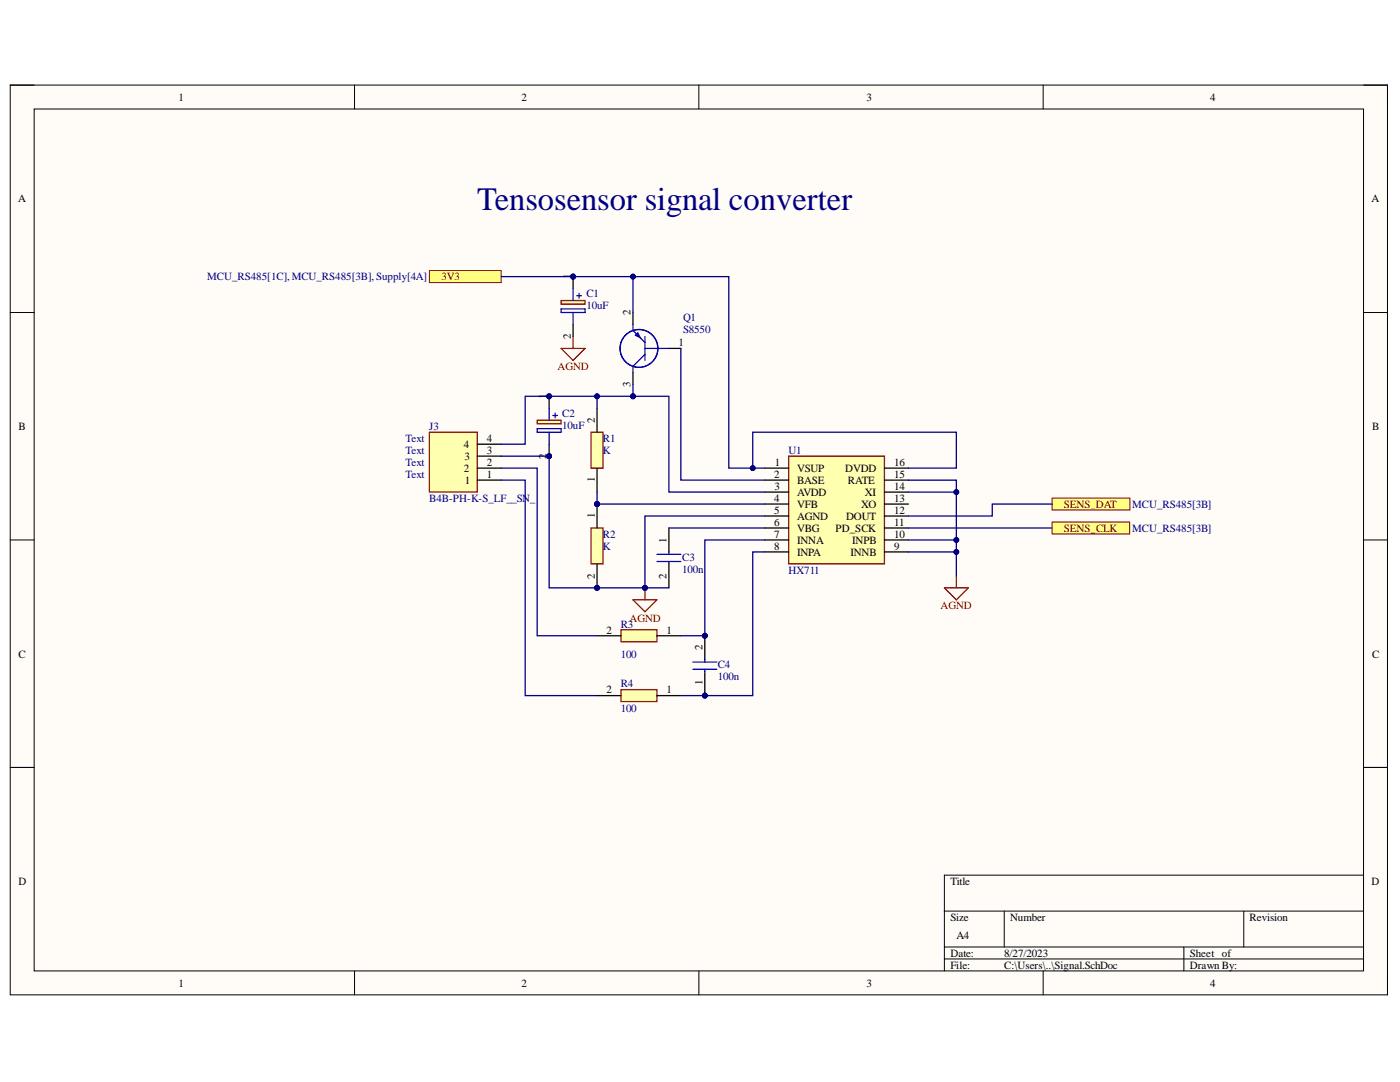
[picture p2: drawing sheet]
<svg xmlns="http://www.w3.org/2000/svg" width="279mm" height="216mm" viewBox="0 0 279 216" stroke-linecap="round" stroke-linejoin="round" font-family="sans-serif">
<defs><g id="words">
<text font-size="6.5" fill="#000080" x="95.2" y="41.9">Tensosensor signal converter</text>
<g font-size="2.2">
<text x="35.6" y="20.1">1</text>
<text x="104.1" y="20.1">2</text>
<text x="172.9" y="20.1">3</text>
<text x="241.5" y="20.1">4</text>
<text x="3.6" y="40.4">A</text>
<text x="273.7" y="40.4">A</text>
<text x="113.9" y="55.7" transform="rotate(-90 113.9 55.7)">1</text>
<text x="125.8" y="62.9" transform="rotate(-90 125.8 62.9)">2</text>
<text x="113.9" y="67.7" transform="rotate(-90 113.9 67.7)">2</text>
<text x="135.4" y="69.1">1</text>
<text x="125.8" y="77.1" transform="rotate(-90 125.8 77.1)">3</text>
<text x="109.1" y="79.5" transform="rotate(-90 109.1 79.5)">1</text>
<text x="3.7" y="85.8">B</text>
<text x="92.6" y="89.4">4</text>
<text x="97.2" y="88.2">4</text>
<text x="118.7" y="84.3" transform="rotate(-90 118.7 84.3)">2</text>
<text x="273.8" y="85.8">B</text>
<text x="92.6" y="94.1">2</text>
<text x="92.7" y="91.8">3</text>
<text x="97.2" y="95.4">1</text>
<text x="97.2" y="93">2</text>
<text x="97.2" y="90.6">3</text>
<text x="109.1" y="91.5" transform="rotate(-90 109.1 91.5)">2</text>
<text x="154.5" y="95.4">2</text>
<text x="154.7" y="93">1</text>
<text x="159.1" y="94.1">VSUP</text>
<text x="168.7" y="94.1">DVDD</text>
<text x="178.4" y="93">16</text>
<text x="178.4" y="95.4">15</text>
<text x="92.8" y="96.6">1</text>
<text x="118.7" y="96.2" transform="rotate(-90 118.7 96.2)">1</text>
<text x="154.5" y="100.1">4</text>
<text x="154.6" y="97.8">3</text>
<text x="159.1" y="96.6">BASE</text>
<text x="159.1" y="99">AVDD</text>
<text x="159.1" y="101.3">VFB</text>
<text x="169.2" y="96.6">RATE</text>
<text x="171.8" y="101.3">XO</text>
<text x="172.6" y="99">XI</text>
<text x="178.4" y="97.8">14</text>
<text x="178.4" y="100.1">13</text>
<text x="118.7" y="103.4" transform="rotate(-90 118.7 103.4)">1</text>
<text x="154.5" y="102.5">5</text>
<text x="154.5" y="105">6</text>
<text x="154.5" y="107.3">7</text>
<text x="159.1" y="103.7">AGND</text>
<text x="159.1" y="106.1">VBG</text>
<text x="166.8" y="106.1">PD_SCK</text>
<text x="168.9" y="103.7">DOUT</text>
<text x="178.4" y="102.5">12</text>
<text x="178.4" y="105">11</text>
<text x="178.4" y="107.3">10</text>
<text x="133" y="108.3" transform="rotate(-90 133 108.3)">1</text>
<text x="154.5" y="109.7">8</text>
<text x="159.1" y="108.5">INNA</text>
<text x="159.1" y="110.9">INPA</text>
<text x="169.7" y="110.9">INNB</text>
<text x="170.1" y="108.5">INPB</text>
<text x="178.4" y="109.7">9</text>
<text x="118.7" y="115.4" transform="rotate(-90 118.7 115.4)">2</text>
<text x="133" y="115.4" transform="rotate(-90 133 115.4)">2</text>
<text x="3.7" y="131.2">C</text>
<text x="121" y="126.4">2</text>
<text x="133" y="126.4">1</text>
<text x="140.2" y="129.7" transform="rotate(-90 140.2 129.7)">2</text>
<text x="273.8" y="131.2">C</text>
<text x="140.2" y="136.7" transform="rotate(-90 140.2 136.7)">1</text>
<text x="121" y="138.3">2</text>
<text x="133" y="138.3">1</text>
<text x="3.7" y="176.6">D</text>
<text x="189.7" y="176.6">Title</text>
<text x="273.7" y="176.6">D</text>
<text x="189.7" y="183.7">Size</text>
<text x="201.6" y="183.7">Number</text>
<text x="249.4" y="183.7">Revision</text>
<text x="189.7" y="190.9">Date:</text>
<text x="190.9" y="187.4">A4</text>
<text x="200.4" y="190.9">8/27/2023</text>
<text x="237.5" y="190.9">Sheet of</text>
<text x="35.6" y="196.9">1</text>
<text x="104.1" y="196.9">2</text>
<text x="172.9" y="196.9">3</text>
<text x="189.7" y="193.3">File:</text>
<text x="200.4" y="193.3">C:\Users\..\Signal.SchDoc</text>
<text x="237.5" y="193.3">Drawn By:</text>
<text x="241.5" y="196.9">4</text>
</g>
<g font-size="2.2" fill="#000080">
<text x="41.4" y="55.9">MCU_RS485[1C], MCU_RS485[3B], Supply[4A]</text>
<text x="117" y="59.3">C1</text>
<text x="117" y="61.7">10uF</text>
<text x="136.3" y="64">Q1</text>
<text x="136.3" y="66.5">S8550</text>
<text x="112.2" y="83.2">C2</text>
<text x="80.9" y="88.2">Text</text>
<text x="85.7" y="85.8">J3</text>
<text x="112.2" y="85.6">10uF</text>
<text x="120.3" y="88.2">R1</text>
<text x="80.9" y="90.6">Text</text>
<text x="80.9" y="93">Text</text>
<text x="80.9" y="95.4">Text</text>
<text x="120.3" y="90.6">K</text>
<text x="157.4" y="90.6">U1</text>
<text x="85.7" y="100.1">B4B-PH-K-S_LF__SN_</text>
<text x="226" y="101.3">MCU_RS485[3B]</text>
<text x="120.3" y="107.3">R2</text>
<text x="226" y="106.1">MCU_RS485[3B]</text>
<text x="120.3" y="109.7">K</text>
<text x="136.1" y="111.9">C3</text>
<text x="136.1" y="114.3">100n</text>
<text x="157.4" y="114.5">HX711</text>
<text x="123.9" y="125.2">R3</text>
<text x="123.9" y="131.2">100</text>
<text x="123.9" y="137.2">R4</text>
<text x="143.2" y="133.4">C4</text>
<text x="143.2" y="135.7">100n</text>
<text x="123.9" y="142">100</text>
</g>
<g font-size="2.2" fill="#800000">
<text x="88.1" y="55.9">3V3</text>
<text x="111.3" y="73.9">AGND</text>
<text x="212.3" y="101.3">SENS_DAT</text>
<text x="212.3" y="106.1">SENS_CLK</text>
<text x="125.7" y="124.1">AGND</text>
<text x="187.7" y="121.6">AGND</text>
</g>
</g></defs>
<path d="M2 17h274.9v181.5h-274.9z" fill-rule="evenodd" fill="#fffcf8"/>
<path d="M2 17h274.9v181.5h-274.9z" fill="none" stroke="#000" stroke-width=".2"/>
<path d="M6.8 21.8h265.3v171.9h-265.3z" fill-rule="evenodd" fill="#fffcf8"/>
<g fill="none" stroke="#000" stroke-width=".2">
<path d="M2 17h4.8M70.8 17v4.8M139.5 17v4.8M208.2 17v4.8M272.1 17h4.8v4.8M6.8 21.8h265.3v171.9h-265.3zM2 62.4h4.8M272.1 62.4h4.8M2 107.7h4.8M272.1 107.7h4.8M2 153.1h4.8M272.1 153.1h4.8"/>
<path d="M272.1 174.6h-83.6v19.1M70.8 193.7v4.8M139.5 193.7v4.8M188.5 181.8h83.6M188.5 189h83.6M188.5 191.3h83.6M200.4 181.8v7.2M208.2 193.7v4.8M236.3 189v4.7M248.2 181.8v7.2M276.9 193.7v4.8"/>
</g>
<circle cx="114.4" cy="55.2" r=".48" fill="#000080"/>
<circle cx="114.4" cy="55.2" r=".48" fill="none" stroke="#000080" stroke-width=".2"/>
<path d="M112 60h4.8v.7h-4.8z" fill-rule="evenodd" fill="#ffffb0"/>
<path d="M112 60h4.8v.7h-4.8z" fill="none" stroke="#800000" stroke-width=".25"/>
<path d="M114.4 55.2v2.4" fill="none" stroke="#000" stroke-width=".25"/>
<circle cx="114.4" cy="55.2" r=".48" fill="#000080"/>
<circle cx="114.4" cy="55.2" r=".48" fill="none" stroke="#000080" stroke-width=".2"/>
<path d="M114.4 64.7v2.4" fill="none" stroke="#000" stroke-width=".25"/>
<path d="M114.4 57.6v2.4M115.1 59h.9M115.6 58.5v1M112 61.6h4.8v.8h-4.8zM114.4 62.4v2.3" fill="none" stroke="#00f" stroke-width=".25"/>
<path d="M118 86.2h2.3v7.2h-2.3z" fill-rule="evenodd" fill="#ffffb0"/>
<path d="M118 86.2h2.3v7.2h-2.3z" fill="none" stroke="#800000" stroke-width=".25"/>
<path d="M119.2 81.5v4.7M119.2 93.4v4.8" fill="none" stroke="#000" stroke-width=".25"/>
<path d="M157.4 91h19.1v21.5h-19.1z" fill-rule="evenodd" fill="#ffffb0"/>
<path d="M157.4 91h19.1v21.5h-19.1z" fill="none" stroke="#800000" stroke-width=".25"/>
<g fill="none" stroke="#000" stroke-width=".25">
<path d="M152.6 93.4h4.8M152.6 95.8h4.8M152.6 98.2h4.8M176.5 93.4h4.8M176.5 95.8h4.8M176.5 98.2h4.8M152.6 100.6h4.8M152.6 103h4.8M152.6 105.4h4.8M152.6 107.7h4.8M152.6 110.1h4.8M176.5 100.6h4.8"/>
<path d="M176.5 103h4.8M176.5 105.4h4.8M176.5 107.7h4.8M176.5 110.1h4.8"/>
</g>
<circle cx="119.2" cy="100.6" r=".48" fill="#000080"/>
<circle cx="119.2" cy="100.6" r=".48" fill="none" stroke="#000080" stroke-width=".2"/>
<circle cx="119.2" cy="117.3" r=".48" fill="#000080"/>
<circle cx="119.2" cy="117.3" r=".48" fill="none" stroke="#000080" stroke-width=".2"/>
<path d="M118 105.4h2.3v7.1h-2.3z" fill-rule="evenodd" fill="#ffffb0"/>
<path d="M118 105.4h2.3v7.1h-2.3z" fill="none" stroke="#800000" stroke-width=".25"/>
<path d="M119.2 100.6v4.8" fill="none" stroke="#000" stroke-width=".25"/>
<circle cx="119.2" cy="100.6" r=".48" fill="#000080"/>
<circle cx="119.2" cy="100.6" r=".48" fill="none" stroke="#000080" stroke-width=".2"/>
<path d="M119.2 112.5v4.8" fill="none" stroke="#000" stroke-width=".25"/>
<circle cx="119.2" cy="117.3" r=".48" fill="#000080"/>
<circle cx="119.2" cy="117.3" r=".48" fill="none" stroke="#000080" stroke-width=".2"/>
<path d="M133.5 105.4v4.7M133.5 112.5v4.8" fill="none" stroke="#000" stroke-width=".25"/>
<path d="M131.1 110.6h4.8M131.1 112h4.8M133.5 110.1v.5M133.5 112v.5" fill="none" stroke="#00f" stroke-width=".25"/>
<path d="M123.9 125.7h7.2v2.3h-7.2z" fill-rule="evenodd" fill="#ffffb0"/>
<path d="M123.9 125.7h7.2v2.3h-7.2z" fill="none" stroke="#800000" stroke-width=".25"/>
<path d="M126.3 62.4v2.3M126.3 74.3v2.4M133.5 69.5h2.4M119.2 126.9h4.7M131.1 126.9h4.8" fill="none" stroke="#000" stroke-width=".25"/>
<g fill="none" stroke="#00f" stroke-width=".25">
<path d="M126.3 64.7v1.2l2.4 2.4M127.3 66.4l.5 1-1-.5zM128.7 67.1v4.8M128.7 70.7l-2.4 2.4v1.2M128.7 69.5h4.8"/>
<circle cx="127.5" cy="69.5" r="3.8"/>
</g>
<circle cx="109.6" cy="79.1" r=".48" fill="#000080"/>
<circle cx="109.6" cy="79.1" r=".48" fill="none" stroke="#000080" stroke-width=".2"/>
<circle cx="109.6" cy="91" r=".48" fill="#000080"/>
<circle cx="109.6" cy="91" r=".48" fill="none" stroke="#000080" stroke-width=".2"/>
<path d="M107.2 83.9h4.8v.7h-4.8z" fill-rule="evenodd" fill="#ffffb0"/>
<path d="M107.2 83.9h4.8v.7h-4.8z" fill="none" stroke="#800000" stroke-width=".25"/>
<path d="M109.6 79.1v2.4" fill="none" stroke="#000" stroke-width=".25"/>
<circle cx="109.6" cy="79.1" r=".48" fill="#000080"/>
<circle cx="109.6" cy="79.1" r=".48" fill="none" stroke="#000080" stroke-width=".2"/>
<path d="M109.6 88.6v2.4" fill="none" stroke="#000" stroke-width=".25"/>
<circle cx="109.6" cy="91" r=".48" fill="#000080"/>
<circle cx="109.6" cy="91" r=".48" fill="none" stroke="#000080" stroke-width=".2"/>
<path d="M107.2 85.5h4.8v.7h-4.8zM109.6 81.5v2.4M109.6 86.2v2.4M110.3 82.9h1M110.8 82.4v1" fill="none" stroke="#00f" stroke-width=".25"/>
<path d="M123.9 137.6h7.2v2.4h-7.2z" fill-rule="evenodd" fill="#ffffb0"/>
<path d="M123.9 137.6h7.2v2.4h-7.2z" fill="none" stroke="#800000" stroke-width=".25"/>
<path d="M119.2 138.8h4.7M131.1 138.8h4.8" fill="none" stroke="#000" stroke-width=".25"/>
<circle cx="140.7" cy="138.8" r=".48" fill="#000080"/>
<circle cx="140.7" cy="138.8" r=".48" fill="none" stroke="#000080" stroke-width=".2"/>
<circle cx="140.7" cy="126.9" r=".48" fill="#000080"/>
<circle cx="140.7" cy="126.9" r=".48" fill="none" stroke="#000080" stroke-width=".2"/>
<path d="M140.7 134v4.8" fill="none" stroke="#000" stroke-width=".25"/>
<circle cx="140.7" cy="138.8" r=".48" fill="#000080"/>
<circle cx="140.7" cy="138.8" r=".48" fill="none" stroke="#000080" stroke-width=".2"/>
<path d="M140.7 126.9v4.7" fill="none" stroke="#000" stroke-width=".25"/>
<circle cx="140.7" cy="126.9" r=".48" fill="#000080"/>
<circle cx="140.7" cy="126.9" r=".48" fill="none" stroke="#000080" stroke-width=".2"/>
<path d="M138.3 133.5h4.8M138.3 132.1h4.8M140.7 131.6v.5M140.7 133.5v.5" fill="none" stroke="#00f" stroke-width=".25"/>
<path d="M85.7 86.2h9.6v12h-9.6z" fill-rule="evenodd" fill="#ffffb0"/>
<path d="M85.7 86.2h9.6v12h-9.6z" fill="none" stroke="#800000" stroke-width=".25"/>
<path d="M95.3 95.8h4.7M95.3 93.4h4.7M95.3 91h4.7M95.3 88.6h4.7" fill="none" stroke="#000" stroke-width=".25"/>
<path d="M85.7 54h14.3v2.4h-14.3z" fill-rule="evenodd" fill="#ffff80"/>
<path d="M85.7 54h14.3v2.4h-14.3z" fill="none" stroke="#800000" stroke-width=".2"/>
<path d="M210 99.4h15.5v2.4h-15.5z" fill-rule="evenodd" fill="#ffff80"/>
<path d="M210 99.4h15.5v2.4h-15.5z" fill="none" stroke="#800000" stroke-width=".2"/>
<path d="M210 104.2h15.5v2.3h-15.5z" fill-rule="evenodd" fill="#ffff80"/>
<path d="M210 104.2h15.5v2.3h-15.5z" fill="none" stroke="#800000" stroke-width=".2"/>
<path d="M112 69.5h4.8l-2.4 2.4zM114.4 67.1v2.4M126.3 119.7h4.8l-2.4 2.4zM128.7 117.3v2.4M188.5 117.3h4.7l-2.3 2.4zM190.9 114.9v2.4" fill="none" stroke="#800000" stroke-width=".25"/>
<circle cx="128.7" cy="117.3" r=".48" fill="#000080"/>
<circle cx="128.7" cy="117.3" r=".48" fill="none" stroke="#000080" stroke-width=".2"/>
<path d="M114.4 55.2h11.9v7.2" fill="none" stroke="#000080" stroke-width=".25"/>
<circle cx="126.3" cy="55.2" r=".48" fill="#000080"/>
<circle cx="126.3" cy="55.2" r=".48" fill="none" stroke="#000080" stroke-width=".2"/>
<circle cx="114.4" cy="55.2" r=".48" fill="#000080"/>
<circle cx="114.4" cy="55.2" r=".48" fill="none" stroke="#000080" stroke-width=".2"/>
<path d="M100 95.8h4.8v43h14.4M181.3 110.1h9.6" fill="none" stroke="#000080" stroke-width=".25"/>
<circle cx="190.9" cy="110.1" r=".48" fill="#000080"/>
<circle cx="190.9" cy="110.1" r=".48" fill="none" stroke="#000080" stroke-width=".2"/>
<path d="M181.3 107.7h9.6" fill="none" stroke="#000080" stroke-width=".25"/>
<circle cx="190.9" cy="107.7" r=".48" fill="#000080"/>
<circle cx="190.9" cy="107.7" r=".48" fill="none" stroke="#000080" stroke-width=".2"/>
<path d="M181.3 98.2h9.6" fill="none" stroke="#000080" stroke-width=".25"/>
<circle cx="190.9" cy="98.2" r=".48" fill="#000080"/>
<circle cx="190.9" cy="98.2" r=".48" fill="none" stroke="#000080" stroke-width=".2"/>
<path d="M126.3 79.1h7.2v19.1h19.1" fill="none" stroke="#000080" stroke-width=".25"/>
<circle cx="126.3" cy="79.1" r=".48" fill="#000080"/>
<circle cx="126.3" cy="79.1" r=".48" fill="none" stroke="#000080" stroke-width=".2"/>
<path d="M126.3 55.2h19.1v38.2h4.8v-7.2h40.7v7.2h-9.6M135.9 69.5v26.3h16.7" fill="none" stroke="#000080" stroke-width=".25"/>
<circle cx="126.3" cy="55.2" r=".48" fill="#000080"/>
<circle cx="126.3" cy="55.2" r=".48" fill="none" stroke="#000080" stroke-width=".2"/>
<circle cx="150.2" cy="93.4" r=".48" fill="#000080"/>
<circle cx="150.2" cy="93.4" r=".48" fill="none" stroke="#000080" stroke-width=".2"/>
<path d="M181.3 95.8h9.6v19.1" fill="none" stroke="#000080" stroke-width=".25"/>
<circle cx="190.9" cy="110.1" r=".48" fill="#000080"/>
<circle cx="190.9" cy="110.1" r=".48" fill="none" stroke="#000080" stroke-width=".2"/>
<circle cx="190.9" cy="107.7" r=".48" fill="#000080"/>
<circle cx="190.9" cy="107.7" r=".48" fill="none" stroke="#000080" stroke-width=".2"/>
<circle cx="190.9" cy="98.2" r=".48" fill="#000080"/>
<circle cx="190.9" cy="98.2" r=".48" fill="none" stroke="#000080" stroke-width=".2"/>
<path d="M126.3 76.7v2.4M133.5 105.4h19.1" fill="none" stroke="#000080" stroke-width=".25"/>
<circle cx="126.3" cy="79.1" r=".48" fill="#000080"/>
<circle cx="126.3" cy="79.1" r=".48" fill="none" stroke="#000080" stroke-width=".2"/>
<path d="M152.6 110.1h-2.4v28.7h-14.3" fill="none" stroke="#000080" stroke-width=".25"/>
<circle cx="140.7" cy="138.8" r=".48" fill="#000080"/>
<circle cx="140.7" cy="138.8" r=".48" fill="none" stroke="#000080" stroke-width=".2"/>
<path d="M119.2 100.6h33.4" fill="none" stroke="#000080" stroke-width=".25"/>
<circle cx="119.2" cy="100.6" r=".48" fill="#000080"/>
<circle cx="119.2" cy="100.6" r=".48" fill="none" stroke="#000080" stroke-width=".2"/>
<path d="M126.3 79.1h-21.5v9.5h-4.8" fill="none" stroke="#000080" stroke-width=".25"/>
<circle cx="109.6" cy="79.1" r=".48" fill="#000080"/>
<circle cx="109.6" cy="79.1" r=".48" fill="none" stroke="#000080" stroke-width=".2"/>
<circle cx="119.2" cy="79.1" r=".48" fill="#000080"/>
<circle cx="119.2" cy="79.1" r=".48" fill="none" stroke="#000080" stroke-width=".2"/>
<circle cx="126.3" cy="79.1" r=".48" fill="#000080"/>
<circle cx="126.3" cy="79.1" r=".48" fill="none" stroke="#000080" stroke-width=".2"/>
<path d="M119.2 79.1v2.4" fill="none" stroke="#000080" stroke-width=".25"/>
<circle cx="119.2" cy="79.1" r=".48" fill="#000080"/>
<circle cx="119.2" cy="79.1" r=".48" fill="none" stroke="#000080" stroke-width=".2"/>
<path d="M152.6 103h-23.9v14.3" fill="none" stroke="#000080" stroke-width=".25"/>
<circle cx="128.7" cy="117.3" r=".48" fill="#000080"/>
<circle cx="128.7" cy="117.3" r=".48" fill="none" stroke="#000080" stroke-width=".2"/>
<path d="M100 91h9.6v26.3h23.9" fill="none" stroke="#000080" stroke-width=".25"/>
<circle cx="109.6" cy="91" r=".48" fill="#000080"/>
<circle cx="109.6" cy="91" r=".48" fill="none" stroke="#000080" stroke-width=".2"/>
<circle cx="119.2" cy="117.3" r=".48" fill="#000080"/>
<circle cx="119.2" cy="117.3" r=".48" fill="none" stroke="#000080" stroke-width=".2"/>
<circle cx="128.7" cy="117.3" r=".48" fill="#000080"/>
<circle cx="128.7" cy="117.3" r=".48" fill="none" stroke="#000080" stroke-width=".2"/>
<path d="M152.6 107.7h-11.9v19.2h-4.8" fill="none" stroke="#000080" stroke-width=".25"/>
<circle cx="140.7" cy="126.9" r=".48" fill="#000080"/>
<circle cx="140.7" cy="126.9" r=".48" fill="none" stroke="#000080" stroke-width=".2"/>
<path d="M119.2 98.2v2.4" fill="none" stroke="#000080" stroke-width=".25"/>
<circle cx="119.2" cy="100.6" r=".48" fill="#000080"/>
<circle cx="119.2" cy="100.6" r=".48" fill="none" stroke="#000080" stroke-width=".2"/>
<path d="M100 93.4h7.2v33.5h12M150.2 93.4h2.4" fill="none" stroke="#000080" stroke-width=".25"/>
<circle cx="150.2" cy="93.4" r=".48" fill="#000080"/>
<circle cx="150.2" cy="93.4" r=".48" fill="none" stroke="#000080" stroke-width=".2"/>
<path d="M100 55.2h14.4" fill="none" stroke="#000080" stroke-width=".25"/>
<circle cx="114.4" cy="55.2" r=".48" fill="#000080"/>
<circle cx="114.4" cy="55.2" r=".48" fill="none" stroke="#000080" stroke-width=".2"/>
<path d="M181.3 105.4h28.7M210 100.6h-12v2.4h-16.7" fill="none" stroke="#000080" stroke-width=".25"/>
<use href="#words"/>
</svg>
